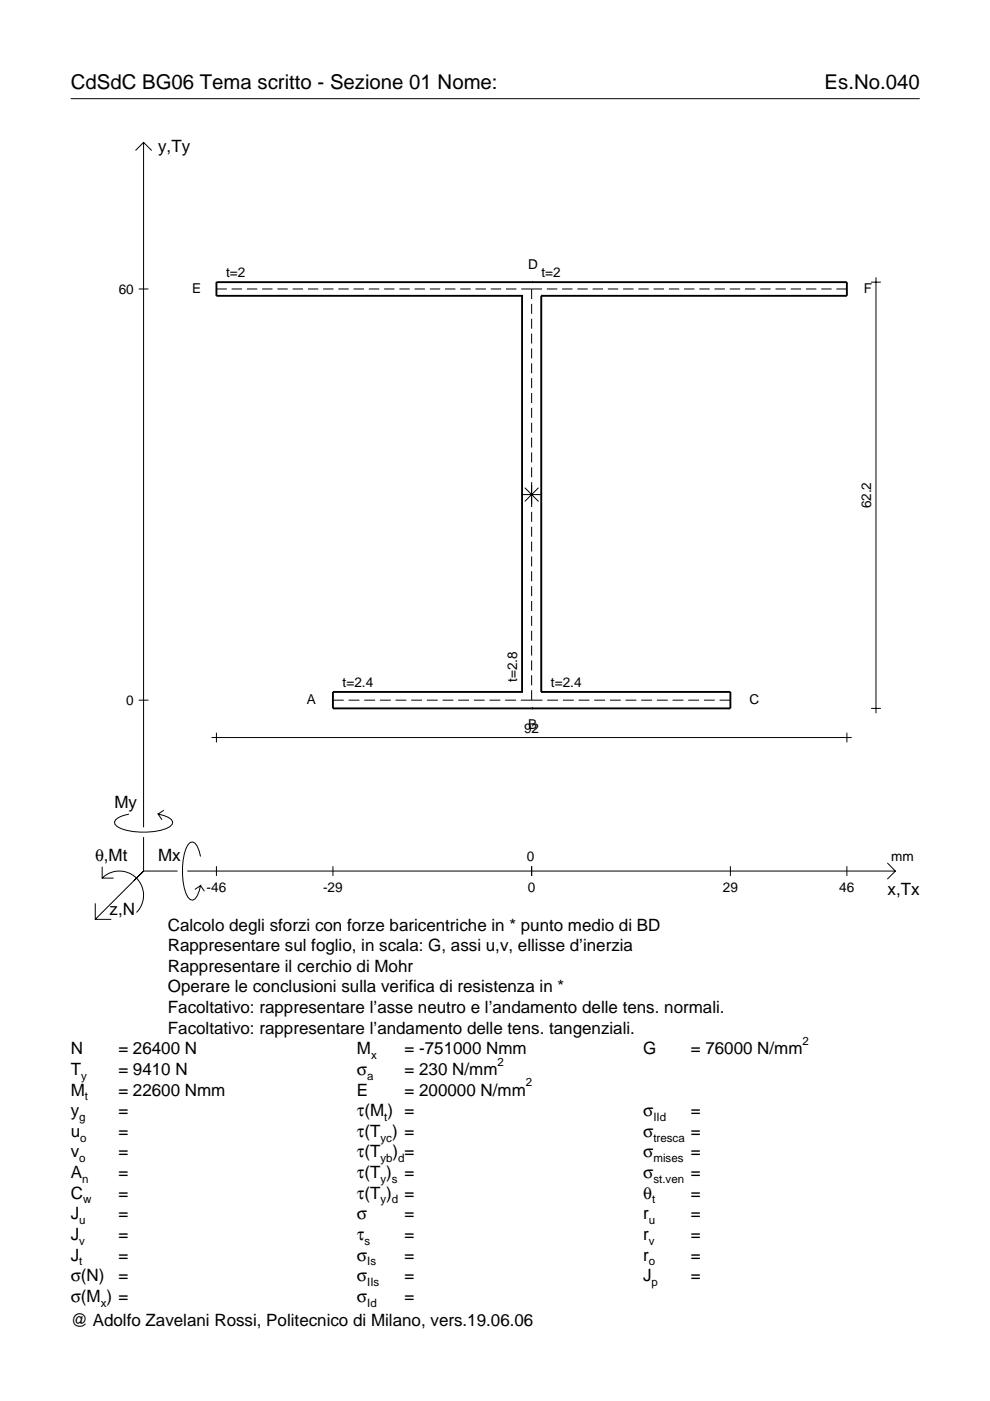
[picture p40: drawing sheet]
<svg xmlns="http://www.w3.org/2000/svg" width="210mm" height="297mm" viewBox="0 0 210 297" stroke-linecap="round" stroke-linejoin="round" font-family="sans-serif">
<defs><g id="words">
<g font-size="4.3">
<text x="15" y="18.9">CdSdC BG06 Tema scritto - Sezione 01 Nome:</text>
<text x="174.8" y="18.9">Es.No.040</text>
</g>
<g font-size="3.6">
<text x="33.5" y="32.3">y,Ty</text>
<text x="24.3" y="171.3">My</text>
<text x="20.1" y="182.6">θ,Mt</text>
<text x="33.5" y="182.6">Mx</text>
<text x="188.2" y="189.8">x,Tx</text>
<text x="23.2" y="193.9">z,N</text>
<text x="35.6" y="197.3">Calcolo degli sforzi con forze baricentriche in * punto medio di BD</text>
<text x="35.6" y="201.7">Rappresentare sul foglio, in scala: G, assi u,v, ellisse d’inerzia</text>
<text x="35.6" y="206">Rappresentare il cerchio di Mohr</text>
<text x="35.6" y="210.4">Operare le conclusioni sulla verifica di resistenza in *</text>
<text x="35.6" y="214.8">Facoltativo: rappresentare l’asse neutro e l’andamento delle tens. normali.</text>
<text x="35.6" y="219.2">Facoltativo: rappresentare l’andamento delle tens. tangenziali.</text>
<text x="15" y="223.5">N</text>
<text x="15" y="227.9">T</text>
<text x="25.1" y="227.9">= 9410 N</text>
<text x="25.1" y="223.5">= 26400 N</text>
<text x="75.7" y="227.9">σ</text>
<text x="75.7" y="223.5">M</text>
<text x="85.8" y="223.5">= -751000 Nmm</text>
<text x="85.8" y="227.9">= 230 N/mm</text>
<text x="136.4" y="223.5">G</text>
<text x="146.5" y="223.5">= 76000 N/mm</text>
<text x="15" y="232.3">M</text>
<text x="25.1" y="232.3">= 22600 Nmm</text>
<text x="75.7" y="232.3">E</text>
<text x="85.8" y="232.3">= 200000 N/mm</text>
<text x="15" y="236.7">y</text>
<text x="25.1" y="236.7">=</text>
<text x="75.7" y="236.7">τ(M ) =</text>
<text x="136.4" y="236.7">σ</text>
<text x="146.5" y="236.7">=</text>
<text x="15" y="241">u</text>
<text x="15" y="245.4">v</text>
<text x="25.1" y="241">=</text>
<text x="25.1" y="245.4">=</text>
<text x="75.7" y="245.4">τ(T</text>
<text x="75.7" y="241">τ(T ) =</text>
<text x="83.3" y="245.4">) =</text>
<text x="136.4" y="241">σ</text>
<text x="136.4" y="245.4">σ</text>
<text x="146.5" y="241">=</text>
<text x="146.5" y="245.4">=</text>
<text x="15" y="249.8">A</text>
<text x="25.1" y="249.8">=</text>
<text x="75.7" y="249.8">τ(T )</text>
<text x="85.8" y="249.8">=</text>
<text x="136.4" y="249.8">σ</text>
<text x="146.5" y="249.8">=</text>
<text x="15" y="254.2">C</text>
<text x="25.1" y="254.2">=</text>
<text x="75.7" y="254.2">τ(T )</text>
<text x="85.8" y="254.2">=</text>
<text x="136.4" y="254.2">θ</text>
<text x="146.5" y="254.2">=</text>
<text x="15" y="258.5">J</text>
<text x="15" y="262.9">J</text>
<text x="25.1" y="258.5">=</text>
<text x="25.1" y="262.9">=</text>
<text x="75.7" y="258.5">σ</text>
<text x="75.7" y="262.9">τ</text>
<text x="85.8" y="262.9">=</text>
<text x="85.8" y="258.5">=</text>
<text x="136.4" y="258.5">r</text>
<text x="136.4" y="262.9">r</text>
<text x="146.5" y="258.5">=</text>
<text x="146.5" y="262.9">=</text>
<text x="15" y="267.3">J</text>
<text x="25.1" y="267.3">=</text>
<text x="75.7" y="267.3">σ</text>
<text x="85.8" y="267.3">=</text>
<text x="136.4" y="267.3">r</text>
<text x="146.5" y="267.3">=</text>
<text x="15" y="271.7">σ(N)</text>
<text x="25.1" y="271.7">=</text>
<text x="75.7" y="271.7">σ</text>
<text x="85.8" y="271.7">=</text>
<text x="136.4" y="271.7">J</text>
<text x="146.5" y="271.7">=</text>
<text x="15" y="276">σ(M ) =</text>
<text x="15" y="281.2">@ Adolfo Zavelani Rossi, Politecnico di Milano, vers.19.06.06</text>
<text x="75.7" y="276">σ</text>
<text x="85.8" y="276">=</text>
</g>
<g font-size="2.9">
<text x="47.9" y="58.8">t=2</text>
<text x="112" y="57">D</text>
<text x="114.8" y="58.8">t=2</text>
<text x="25.2" y="62.3">60</text>
<text x="40.8" y="62.2">E</text>
<text x="183.2" y="62.2">F</text>
<text x="184.7" y="107.8" transform="rotate(-90 184.7 107.8)">62.2</text>
<text x="26.8" y="149.5">0</text>
<text x="65" y="149.4">A</text>
<text x="72.6" y="145.7">t=2.4</text>
<text x="109.7" y="144.6" transform="rotate(-90 109.7 144.6)">t=2.8</text>
<text x="116.8" y="145.7">t=2.4</text>
<text x="158.9" y="149.4">C</text>
<text x="111.1" y="155.3">92</text>
<text x="112" y="154.6">B</text>
<text x="111.7" y="182.6">0</text>
<text x="189" y="182.6">mm</text>
<text x="43.8" y="189.1">-46</text>
<text x="68.5" y="189.1">-29</text>
<text x="111.9" y="189.1">0</text>
<text x="153.3" y="189.1">29</text>
<text x="178" y="189.1">46</text>
</g>
<g font-size="2.4">
<text x="170.2" y="221.5">2</text>
<text x="78.7" y="224.5">x</text>
<text x="105.5" y="225.9">2</text>
<text x="17.2" y="228.9">y</text>
<text x="18" y="233.3">t</text>
<text x="77.9" y="228.9">a</text>
<text x="111.5" y="230.3">2</text>
<text x="16.8" y="237.7">g</text>
<text x="81.5" y="237.7">t</text>
<text x="138.5" y="237.7">IId</text>
<text x="17" y="242">o</text>
<text x="80.7" y="242">yc</text>
<text x="138.5" y="242">tresca</text>
<text x="16.8" y="246.4">o</text>
<text x="17.4" y="250.8">n</text>
<text x="80.7" y="246.4">yb d</text>
<text x="80.7" y="250.8">y s</text>
<text x="138.5" y="246.4">mises</text>
<text x="138.5" y="250.8">st.ven</text>
<text x="17.6" y="255.2">w</text>
<text x="80.7" y="255.2">y d</text>
<text x="138.2" y="255.2">t</text>
<text x="16.8" y="259.5">u</text>
<text x="16.8" y="263.9">v</text>
<text x="77.3" y="263.9">s</text>
<text x="137.6" y="259.5">u</text>
<text x="137.6" y="263.9">v</text>
<text x="16.8" y="268.3">t</text>
<text x="77.9" y="268.3">Is</text>
<text x="137.6" y="268.3">o</text>
<text x="77.9" y="272.7">IIs</text>
<text x="138.2" y="272.7">p</text>
<text x="21.4" y="277">x</text>
<text x="77.9" y="277">Id</text>
</g>
</g></defs>
<g fill="none" stroke="#000" stroke-width=".21">
<path d="M15 20.9h180M28.7 31.9l1.7-1.7 1.8 1.7M30.4 30.2v145.2M184.7 59.8h2.1M185.7 58.8v92.4M29.4 61.3h2.1M45.9 61.3h2.2M49.1 61.3h2.2M52.3 61.3h2.2M55.6 61.3h2.2M58.8 61.3h2.2M62 61.3h2.2"/>
<path d="M65.3 61.3h2.2M68.5 61.3h2.2M71.7 61.3h2.2M75 61.3h2.2M78.2 61.3h2.2M81.4 61.3h2.2M84.7 61.3h2.2M87.9 61.3h2.2M91.1 61.3h2.2M94.4 61.3h2.2M97.6 61.3h2.2M100.8 61.3h2.2"/>
<path d="M104.1 61.3h2.2M107.3 61.3h2.2M110.5 61.3h4.4M112.7 61.3v2.1M112.7 64.4v2.1M112.7 67.6v2.1M112.7 70.7v2.1M112.7 73.9v2.1M112.7 77v2.1M115.9 61.3h2.3M119.2 61.3h2.2M122.4 61.3h2.2"/>
<path d="M125.6 61.3h2.2M128.9 61.3h2.2M132.1 61.3h2.2M135.3 61.3h2.2M138.6 61.3h2.2M141.8 61.3h2.2M145 61.3h2.2M148.3 61.3h2.2M151.5 61.3h2.2M154.7 61.3h2.2M158 61.3h2.2M161.2 61.3h2.2"/>
<path d="M164.4 61.3h2.2M167.7 61.3h2.2M170.9 61.3h2.2M174.1 61.3h2.2M177.3 61.3h2.3M112.7 80.2v2.1M112.7 83.3v2.1M112.7 86.5v2.1M112.7 89.6v2.1M112.7 92.8v2.1M112.7 95.9v2.1M112.7 99.1v2.1"/>
<path d="M110.7 104.9h4.1M111.3 103.4l2.9 2.9M112.7 102.2v5.3M112.7 108.5v2.1M112.7 111.7v2.1M112.7 114.8v2.1M112.7 118v2.1M114.2 103.4l-2.9 2.9M112.7 121.1v2.1M112.7 124.3v2.1M112.7 127.4v2.1M112.7 130.6v2.1"/>
<path d="M112.7 133.7v2.1M112.7 136.9v2.1M29.4 148.5h2.1M44.9 156.4h135.7M45.9 155.3v2.1M70.6 148.5h2.3M73.9 148.5h2.3M77.2 148.5h2.3M80.5 148.5h2.3M83.9 148.5h2.3M87.2 148.5h2.3M90.5 148.5h2.3"/>
<path d="M93.8 148.5h2.3M97.1 148.5h2.3M100.5 148.5h2.3M103.8 148.5h2.3M107.1 148.5h2.3M110.4 148.5h4.6M112.7 140v2.2M112.7 143.2v2.1M112.7 146.3v2.2M116 148.5h2.3M119.4 148.5h2.2M122.7 148.5h2.3"/>
<path d="M126 148.5h2.3M129.3 148.5h2.3M132.6 148.5h2.3M136 148.5h2.2M139.3 148.5h2.3M142.6 148.5h2.3M145.9 148.5h2.3M149.2 148.5h2.3M152.6 148.5h2.3M179.6 155.3v2.1M184.7 150.2h2.1M27.3 172.6a3.6 3.6 0 0 0-3 1.7l.1 .5a5.7 5.7 0 0 0 3.8 1.5 13.3 13.3 0 0 0 7.8-1l.5-.5 .1-.5a3.6 3.6 0 0 0-3.1-1.7l.8 1.2"/>
<path d="M30.4 177.5v7.2M34.7 171.8l-1.2 .8M20.2 191.5v3.4h3.4M21.7 186.2a5.1 5.1 0 0 1 7.2 0 5.1 5.1 0 0 1 0 7.3M21.7 183.8v2.4h2.4M30.4 184.7l-10.2 10.2M30.4 184.7l-2 2M30.4 184.7h7.2M39.7 184.7h150.1M42.5 181.6a3.6 3.6 0 0 0-1.7-3.1l-.5 .1a5.7 5.7 0 0 0-1.5 3.8 13.3 13.3 0 0 0 1 7.8l.5 .5 .5 .2a3.6 3.6 0 0 0 1.7-3.1l-1.2 .8M42.5 187.8l.8 1.2M45.9 183.7v2"/>
<path d="M70.6 183.7v2M112.7 183.7v2M154.9 183.7v2M179.6 183.7v2M188.1 183l1.7 1.7-1.7 1.7"/>
</g>
<path d="M112.7 59.8h.1M110.7 62.7h.1M110.7 62.7v84M110.7 62.7h-64.8v-2.9h133.7v2.9h-64.8M114.8 62.7h.1M114.8 62.7v84M110.7 146.7h.1M110.7 146.7h-40.1v3.5h84.3v-3.5h-40.1M112.7 150.2h.1M114.8 146.7h.1" fill="none" stroke="#000" stroke-width=".4"/>
<use href="#words"/>
</svg>
